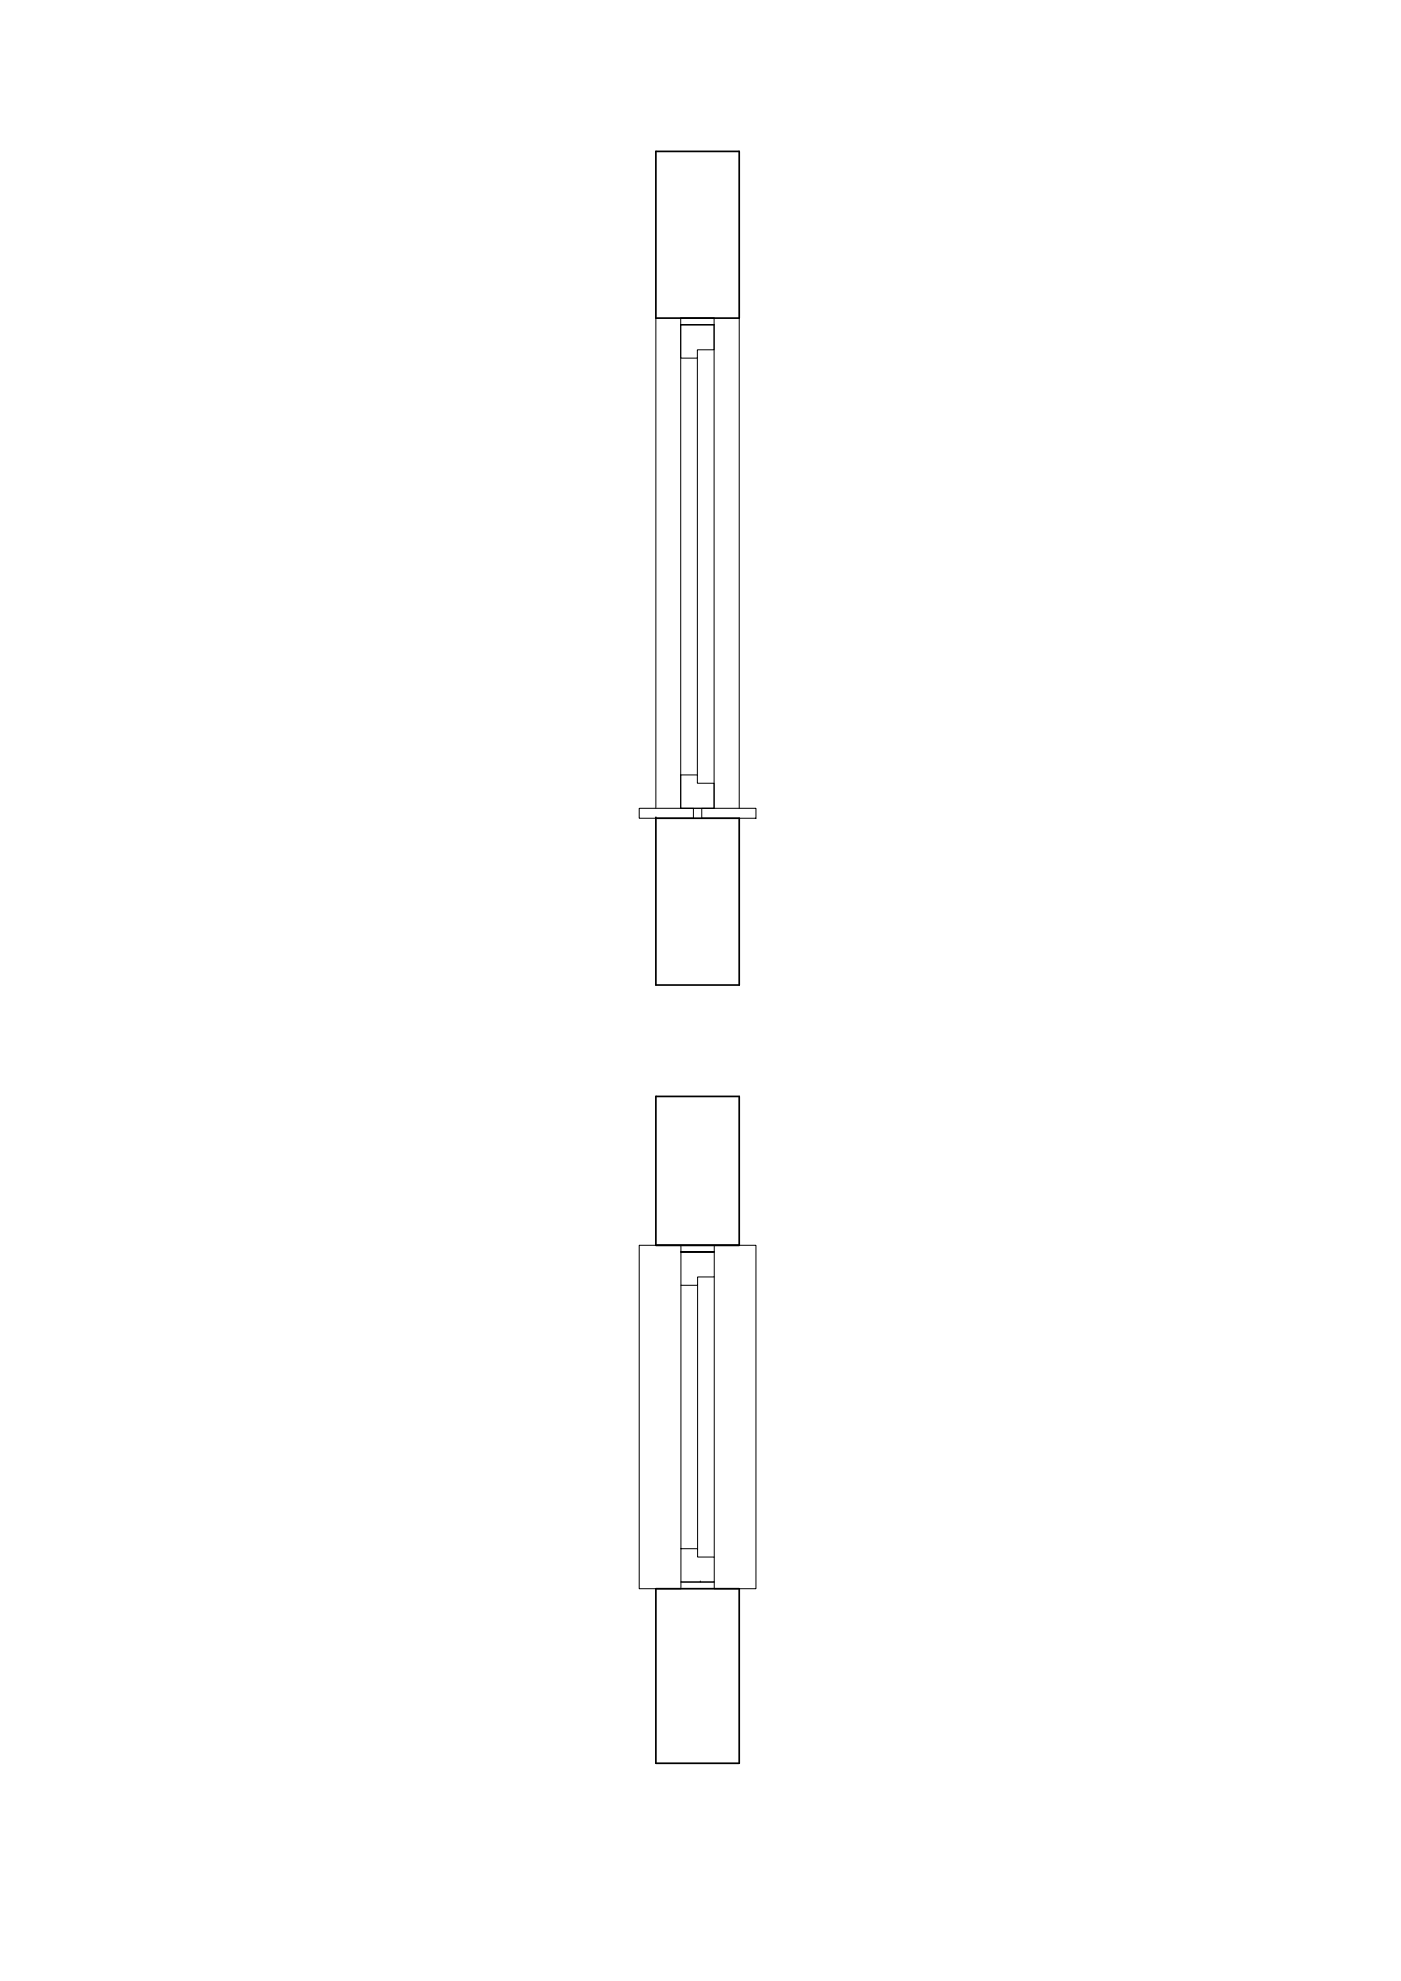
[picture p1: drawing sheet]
<svg xmlns="http://www.w3.org/2000/svg" width="420mm" height="594mm" viewBox="0 0 420 594" stroke-linecap="round" stroke-linejoin="round" font-family="sans-serif">
<!-- layer: spessoreLmuri -->
<path d="M196.7 45.4h25v50h-25zM196.7 245.4h25v50h-25zM196.7 328.8h25v44.6h-25zM196.7 476.4h25v52.4h-25z" fill="none" stroke="#000" stroke-width=".51"/>
<!-- layer: sezioneLastre -->
<path d="M204.1 97.4h10.1v7.5h-5.1v2.5h-5zM204.1 97.4h10.1M204.1 232.4h5v2.5h5.1v7.5h-10.1zM191.7 242.4h16.3v3h-16.3zM210.5 242.4h16.2v3h-16.2zM204.2 375.4h10h-10M204.2 375.4h10v7.5h-5v2.5h-5zM204.2 375.4h10M204.2 464.4h5v2.5h5v7.5h-10zM204.2 474.4h10M210 474.4h.1" fill="none" stroke="#000" stroke-width=".3"/>
<!-- layer: LineeControtelaio -->
<path d="M204.1 95.4h10.1M204.2 373.4h10" fill="none" stroke="#000" stroke-width=".3"/>
<!-- layer: LineeProiettate -->
<path d="M196.7 95.4v147M204.1 97.4v145h10.1v-145M204.1 95.4h10.1M221.7 95.4v147M209.1 107.4v125M204.2 373.4h-12.5v103h12.5M208 375.4h2.5M214.2 373.4h12.5v103h-12.5M204.2 385.4v79M209.2 385.4v79M214.2 382.9v84" fill="none" stroke="#000" stroke-width=".3"/>
<!-- layer: 2.5 -->
<path d="M204.1 95.4v2M214.2 95.4v2M204.2 373.4v2M214.2 373.4v2M204.2 474.4v2M214.2 474.4v2" fill="none" stroke="#000" stroke-width=".3"/>
<!-- layer: 0 -->
<circle cx="196.7" cy="245.4" r=".25" fill="#000"/>
</svg>
